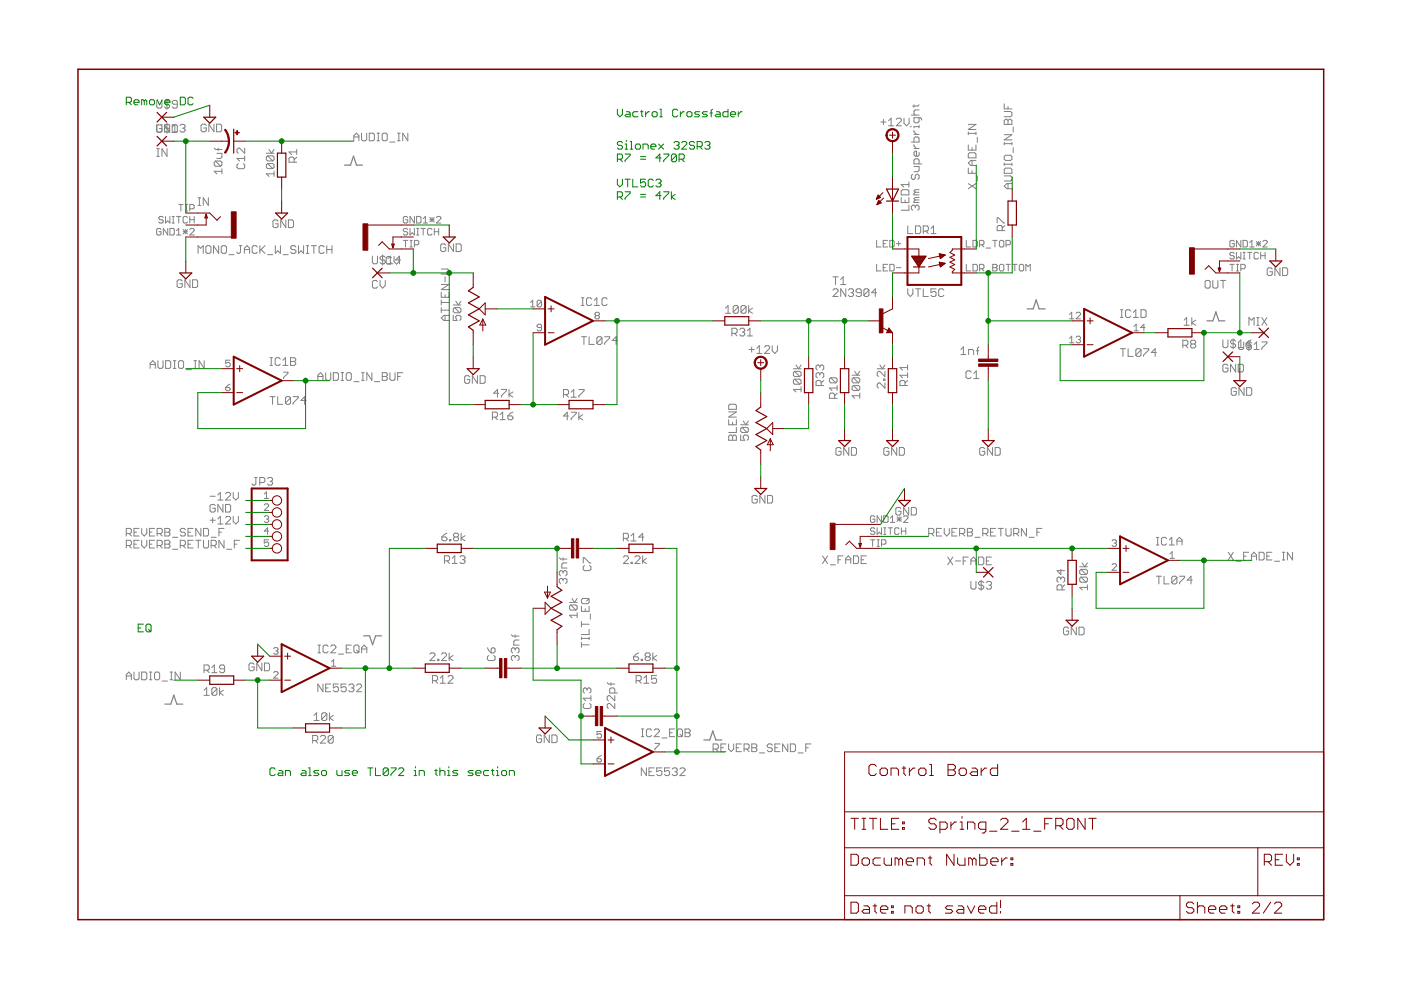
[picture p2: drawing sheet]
<svg xmlns="http://www.w3.org/2000/svg" width="297mm" height="210mm" viewBox="0 0 297 210" stroke-linecap="round" stroke-linejoin="round" font-family="sans-serif">
<path d="M73 35h1.3l.7-1.9 .6 1.9h1.3M217.8 65.5h1.3l.6-1.9 .6 1.9h1.3M255.9 68h1.3l.6-1.9 .6 1.9h1.3M77.1 134.8h1.3l.6 1.9 .6-1.9h1.3M34.9 149.3h1.3l.7-1.9 .6 1.9h1.3M149.2 156.9h1.3l.6-1.9 .7 1.9h1.2" fill="none" stroke="#808080" stroke-width=".25"/>
<g fill="none" stroke="#808080" stroke-width=".21">
<path d="M33.2 33.1h.6M33.2 26.7l.3-.2h.6l.2 .2M33.2 21.3v1.3l.3 .3h.6l.2-.3v-1.3M33.2 26.4v1.4l.3 .3h.6l.2-.3v-1.4M33.2 31.5h.6M33.2 27.7l.3 .3h.6l.2-.3M33.5 31.5v1.6M33.8 27.3h.5M34.9 27.7l.3 .3h.5l.3-.3M34.9 26.9l.3 .3h.5l.3 .3M34.9 26.6l.3-.2h.5l.3 .2M35.4 31.5v1.6l-1.1-1.6v1.6"/>
<path d="M35.4 21v2.2M35.4 26.1v2.2M36 21.6l-.3-.3h-.5l-.3 .3v.2l.3 .3h.5l.3 .3v.2l-.3 .3h-.5l-.3-.3M36 26.5v1.6l-1.1-1.6v1.6M36.5 26.5h.8l.3 .2v1.1l-.3 .3h-.8zM36.5 28h1.1M36.5 26.9l.6-.5v1.6M37.6 22.1h-.8l-.3-.3v-.2l.3-.3h.5l.3 .3v1l-.3 .3h-.5l-.3-.3M38.1 26.6l.3-.2h.6l.2 .2v.3l-.2 .3M38.7 27.2h.3M39 27.2l.2 .3v.2l-.2 .3h-.6l-.3-.3M43.7 26.6l-.2-.3h-.6l-.3 .3v1.1l.3 .2h.6l.2-.2v-.6h-.5"/>
<path d="M45.4 26.3v1.6l-1.1-1.6v1.6M45.4 31.4l.3 .3h1.4M45.7 34.1h1.1l.3 .3v.6l-.3 .2M45.7 34.1l-.3 .3v.6l.3 .2h1.1M45.7 34.1l1.1 1.1M45.9 26.3h.8l.3 .3v1.1l-.3 .2h-.8zM46 32.5h1.1v.8l-.3 .3h-.8M46.2 31.4v.6M47.1 36.3h-1.7l.6 .6M47.1 35.8v1.1M50.5 34.7l-.3 .3v.5l.3 .3h1.1l.3-.3v-.5l-.3-.3M51.9 33.6h-1.7l.6 .5"/>
<path d="M51.9 31.4v1.1l-1.1-1.1h-.3l-.3 .3v.5l.3 .3M51.9 33.1v1M56.5 32.5h1.6M56.7 33h1.1l.3 .3v.5l-.3 .3M56.7 34.7h1.1l.3 .2v.6l-.3 .3M56.7 34.7l-.2 .2v.6l.2 .3h1.1M56.7 33l-.2 .3v.5l.2 .3h1.1M56.7 34.7l1.1 1.1M56.7 33l1.1 1.1M57 31.7l.6 .8 .5-.8M58.1 36.9h-1.6l.5 .5M58.1 36.3v1.1"/>
<path d="M62.4 34.4v-.8l-.3-.3h-.5l-.3 .3v.8h1.6M62.9 33.3l-.5 .5M62.9 32.2h-1.6l.5 .6M62.9 31.7v1.1M75 29h1.1M75 29.8v-1l.6-.6 .5 .6v1M76.6 28.2v1.4l.3 .2h.6l.2-.2v-1.4M78.3 28.2h.8l.3 .3v1.1l-.3 .2h-.8zM79.9 29.8h.6M79.9 28.2h.6M80.2 28.2v1.6M81 28.5l.3-.3h.5l.3 .3v1.1l-.3 .2h-.5l-.3-.2z"/>
<path d="M82.7 30.1h1M84.3 29.8h.5M84.3 28.2h.5M84.6 28.2v1.6M86.5 28.2v1.6l-1.1-1.6v1.6M186.8 25.9h1M187.3 25.3v1.1M188.4 25.6l.5-.5v1.6M188.4 26.7h1.1M190 25.3l.3-.2h.5l.3 .2v.3l-1.1 1.1h1.1M191.7 25.1v1l.5 .6 .5-.6v-1M192.7 38.6v1.1"/>
<path d="M192.7 39.1h-1.6l.5 .6M193 26.9h.2M193.2 30.1h1.7v-.8l-.3-.3h-.5l-.3 .3v.8M193.2 24.4h1.7M193.5 37l-.3 .2v.6l.3 .2h.3l.3-.2v-.6l.2-.2h.3l.3 .2v.6l-.3 .2M193.8 35.3h1.1v.8l-.3 .3h-.8M193.8 22.2v.6M193.8 27.7v.2l.5 .6M193.8 30.7v.2l.5 .6M193.8 31.5h1.1M193.8 28.5h1.1M194.9 25v.8l-.3 .2h-.5l-.3-.2v-.8h1.3l.3 .2v.3"/>
<path d="M194.9 26.6v.5M194.9 32.3v.6l-.3 .2h-.5l-.3-.2v-.6l.3-.3h.2v1.1M194.9 34.8v-.8l-.3-.3h-.5l-.3 .3v.8h1.6M194.9 23.3h-.8l-.3 .3v.5l.3 .3M194.9 26.9h-1.1v.2M194.9 22.2l-.3 .3h-1.1M205.3 30.7v1.1h1.6v-1.1M205.3 32.7l.3-.3h1.1l.2 .3v.8h-1.6zM205.3 26.4h1.6l-1.6 1.1h1.6M205.3 35.6v1.1h1.6M205.3 38.9l1.6 1.1M205.3 28v.6"/>
<path d="M205.3 28.3h1.6M206.1 31.3v.5M206.1 34v1.1M206.1 36.2v.5M206.9 34h-1.1l-.5 .6 .5 .5h1.1M206.9 28v.6M206.9 38.9l-1.6 1.1M207.2 29.1v1.1M207.2 37.3v1.1M212.9 37.3h1.4l.2 .3v.5l-.2 .3h-1.4M212.9 25.5l.3-.2h.3l.2 .2 .3-.2h.3l.2 .2v.9h-1.6zM212.9 23.6h1.4l.2 .3v.6l-.2 .2h-1.4"/>
<path d="M212.9 33.2l.3-.3h1.1l.2 .3v.5l-.2 .3h-1.1l-.3-.3zM212.9 35.9l.3-.3h1.1l.2 .3v.8h-1.6zM212.9 22v1.1h1.6M212.9 30.2v.5M212.9 34.6v.5M212.9 34.8h1.6M212.9 30.5h1.6M212.9 28.6h1.6l-1.6 1.1h1.6M213.7 22.6v.5M213.7 25.5v.9M213.7 38.9v1.1M214.5 38.9h-1l-.6 .6 .6 .5h1"/>
<path d="M214.5 30.2v.5M214.5 34.6v.5M214.8 26.9v1.1M214.8 31.3v1.1M34.1 48.7l-.2-.3h-.5l-.2 .3v.9l.2 .2h.5l.2-.2v-.5h-.4M34.6 46.1l-.2-.2h-.5l-.2 .5 .2 .2h.5l.2 .5-.2 .2h-.5l-.2-.2M35.1 45.9v1.4l.5-.5 .4 .5v-1.4M35.6 48.4v1.4l-1-1.4v1.4M36 48.4h.7l.3 .3v.9l-.3 .2h-.7zM36.5 47.3h.5M36.5 45.9h.5M36.7 45.9v1.4"/>
<path d="M37.4 49.8h1M37.4 48.9l.5-.5v1.4M37.4 45.9h1M37.9 45.9v1.4M37.9 43.3h.9M38.4 43.3v1.4M38.7 59.6l-.3-.3h-.6l-.3 .3v1.1l.3 .3h.6l.3-.3v-.5h-.6M38.8 48.7l1 .9M38.8 49.1h1M39.3 48.7v.9M39.3 43.3h.5M39.3 44.7h.5"/>
<path d="M39.5 43.3v1.4M39.8 46.1l-.3-.2h-.4l-.3 .2v1l.3 .2h.4l.3-.2M39.8 48.7l-1 .9M40.2 44.3h.7l.3-.3v-.4l-.3-.3h-.7v1.4M40.2 48.7l.3-.3h.4l.3 .3v.2l-1 .9h1M40.2 45.9v1.4M40.2 46.6h1M40.3 59.3v1.7l-1.1-1.7v1.7M40.8 59.3h.9l.2 .3v1.1l-.2 .3h-.9zM41.2 45.9v1.4M42 53.7v-1.6l.5 .5 .6-.5v1.6M42 43.6h.5"/>
<path d="M42 41.9h.5M42.3 41.9v1.7M43.9 52.1h.5l.3 .3v1l-.3 .3h-.5l-.3-.3v-1zM44.2 41.9v1.7l-1.1-1.7v1.7M46.4 52.1v1.6l-1.1-1.6v1.6M47.2 52.1h.5l.3 .3v1l-.3 .3h-.5l-.3-.3v-1zM48.6 54h1M50.7 52.1h.6M51 52.1v1.3l-.3 .3h-.2l-.3-.3M51.8 53.7v-1.1l.6-.5 .5 .5v1.1M51.8 52.9h1.1M54.5 52.4l-.2-.3h-.6l-.2 .3v1l.2 .3h.6l.2-.3"/>
<path d="M55.1 52.1v1.6M55.4 52.9l.8 .8M56.2 52.1l-1.1 1.1M56.7 54h1.1M58.4 52.1v1.6l.5-.5 .6 .5v-1.6M58.9 46.9l-.2-.3h-.6l-.2 .3v1.1l.2 .3h.6l.2-.3v-.5h-.5M60 54h1.1M60.6 46.6v1.7l-1.1-1.7v1.7M61.2 46.6h.8l.2 .3v1.1l-.2 .3h-.8zM62.7 52.4l-.2-.3h-.6l-.3 .3v.2l.3 .3h.6l.2 .3v.2l-.2 .3h-.6l-.3-.3M63.3 52.1v1.6l.5-.5 .6 .5v-1.6M64.9 52.1h.6"/>
<path d="M64.9 53.7h.6M65.2 52.1v1.6M66 52.1h1.1M66.5 52.1v1.6M68.7 52.4l-.2-.3h-.6l-.3 .3v1l.3 .3h.6l.2-.3M69.3 52.1v1.6M69.3 52.9h1.1M70.4 52.1v1.6M79 54.3v1.4l.2 .2h.6l.2-.2v-1.4M80 59.7l-.2-.2h-.6l-.2 .2v1.1l.2 .3h.6l.2-.3M80.6 59.5v1l.5 .6 .6-.6v-1M81.1 54v2.2"/>
<path d="M81.7 54.6l-.3-.3h-.5l-.3 .3v.2l.3 .3h.5l.3 .3v.3l-.3 .2h-.5l-.3-.2M82.2 55.9h1.1M82.2 54.8l.6-.5v1.6M83 54.7l-.3-.3h-.5l-.3 .3v1l.3 .3h.5l.3-.3M83.5 54.4v1.1l.6 .5 .5-.5v-1.1M84.9 55.1h-1l.8-.8v1.6M85.5 51h.9M86 51v1.4M86.4 46.1l-.2-.2h-.5l-.2 .2v1l.2 .2h.5l.2-.2v-.5h-.4M86.4 48.7l-.2-.3h-.5l-.2 .5 .2 .2h.5l.2 .5-.2 .2h-.5l-.2-.2M86.9 52.4h.5M86.9 51h.5"/>
<path d="M86.9 48.4v1.4l.5-.4 .5 .4v-1.4M87.2 51v1.4M87.9 51.9h.7l.2-.2v-.5l-.2-.2h-.7v1.4M87.9 45.9v1.4l-1-1.4v1.4M88.3 45.9h.7l.3 .2v1l-.3 .2h-.7zM88.3 48.4h.5M88.3 49.8h.5M88.6 48.4v1.4M89.3 48.4h.9M89.7 47.3h1M89.7 46.4l.5-.5v1.4M89.7 48.4v1.4"/>
<path d="M91.1 46.6h1M91.1 46.1l1 1M91.6 48.7l-.2-.3h-.5l-.2 .3v.9l.2 .2h.5l.2-.2M91.6 46.1v1M92.1 46.1l-1 1M92.1 49.1h.9M92.1 48.4v1.4M92.5 46.1l.3-.2h.4l.3 .2v.3l-1 .9h1M93 48.4v1.4M93.6 57h1.3l.3 .3v.5l-.3 .3h-1.3M94.4 58.7v1.1M94.5 52l-.3-.3h-.5l-.3 .3v1.1l.3 .2h.5l.3-.2v-.6h-.5"/>
<path d="M96.2 51.7v1.6l-1.1-1.6v1.6M96.7 51.7h.8l.3 .3v1.1l-.3 .2h-.8zM176.6 58.7h1.1M177.1 58.7v1.6M178.2 59.2l.6-.5v1.6M185.9 51v1.4h.9M185.9 56v1.4h.9M187.3 56.7h.4M187.3 51.7h.4M188.2 51h-.9v1.4h.9M188.2 56h-.9v1.4h.9M188.7 56h.7l.2 .3v.9l-.2 .2h-.7z"/>
<path d="M188.7 51h.7l.2 .2v.9l-.2 .3h-.7zM190.1 56.7h.9M190.1 51.7h.9M190.5 51.2v.9M191.1 40.5l.2-.3h1.1l.3 .3v.8h-1.6zM191.1 41.9v1h1.6v-1M191.9 42.4v.5M192.5 47.9v1.6h1M192.7 43.5v1.1h-1.6M194.1 43.8l-.3-.3h-.3l-.3 .3v.5l.3 .3M194.1 43.8l.2-.3h.3l.3 .3v.5l-.3 .3M194.1 43.8v.2"/>
<path d="M194.1 42.4l-.3 .3v.2h1.1M194.1 40.8l-.3 .2v.3h1.1M194.1 42.4h.8M194.1 40.8h.8M194.1 47.9h.8l.3 .3v1.1l-.3 .2h-.8zM194.9 41.9h-.8l-.3 .2 .3 .3M194.9 40.2h-.8l-.3 .3 .3 .3M195.7 49h.9l.2-.3v-.5l-.2-.3h-.9v1.6M196.3 49l.5 .5M197.4 49.5h1.1M197.4 48.5l.5-.6v1.6M204.9 51v1.4h.9"/>
<path d="M204.9 56v1.4h.9M206.3 51h.7l.2 .2v.9l-.2 .3h-.7zM206.3 56h.7l.2 .3v.9l-.2 .2h-.7zM207.7 51.9h.7l.2-.2v-.5l-.2-.2h-.7v1.4M207.7 57h.7l.2-.3v-.4l-.2-.3h-.7v1.4M208.2 57l.4 .4M208.2 51.9l.4 .5M209.1 57.7h.9M209.1 52.6h.9M210.5 56.7h.7M210.5 51h.9M210.5 56h.7l.2 .3-.2 .4 .2 .5-.2 .2h-.7z"/>
<path d="M210.9 51v1.4M211.4 47.3v-1.1h.3l1.1 1.1h.2M211.9 51.2l.2-.2h.5l.2 .2v.9l-.2 .3h-.5l-.2-.3zM211.9 56.3l.2-.3h.5l.2 .3v.9l-.2 .2h-.5l-.2-.2zM212.5 48.9v-.8l-.3-.3h-.5l-.3 .3v.8h1.6M213 47.8l-.5 .6M213.3 51.9h.7l.2-.2v-.5l-.2-.2h-.7v1.4M213.3 56h.9M213.8 56v1.4M214.7 56h.9M215.2 56v1.4M216.3 56h.5l.2 .3v.9l-.2 .2h-.5l-.2-.2v-.9z"/>
<path d="M217.5 57.4v-1.4l.5 .5 .4-.5v1.4M255.8 59.5h.5l.3 .2v1.1l-.3 .3h-.5l-.3-.3v-1.1zM257.1 59.5v1.3l.3 .3h.5l.3-.3v-1.3M258.8 59.5h1.1M259.3 59.5v1.6M260.8 56h.9M261.2 56v1.4M261.7 51.2l-.2-.2h-.5l-.2 .2v.9l.2 .3h.5l.2-.3v-.4h-.5M261.7 53.7l-.2-.2h-.5l-.2 .2 .2 .5h.5l.2 .2-.2 .5h-.5l-.2-.2M262.1 57.4h.5M262.1 56h.5M262.1 53.5v1.4l.5-.5 .5 .5v-1.4"/>
<path d="M262.4 56v1.4M263.1 57h.7l.2-.3v-.4l-.2-.3h-.7v1.4M263.1 51v1.4l-1-1.4v1.4M263.5 51h.7l.3 .2v.9l-.3 .3h-.7zM263.5 53.5h.5M263.5 54.9h.5M263.8 53.5v1.4M264.5 53.5h.9M265 52.4h.9M265 51.4l.4-.4v1.4M265 53.5v1.4M266.4 51.7h.9"/>
<path d="M266.4 51.2l.9 .9M266.8 53.7l-.2-.2h-.5l-.2 .2v1l.2 .2h.5l.2-.2M266.8 51.2v.9M267.3 51.2l-.9 .9M267.3 54.2h.9M267.3 53.5v1.4M267.8 51.2l.2-.2h.5l.2 .2v.2l-.9 1h.9M268.2 53.5v1.4M269.7 57.1l-.2-.3h-.6l-.2 .3v1l.2 .3h.6l.2-.3v-.5h-.5M271.4 56.8v1.6l-1.1-1.6v1.6M271.9 56.8h.9l.2 .3v1l-.2 .3h-.9zM31.8 78.1v-1.1l.6-.5 .5 .5v1.1"/>
<path d="M31.8 77.3h1.1M33.5 76.5v1.3l.3 .3h.5l.3-.3v-1.3M35.1 76.5h.8l.3 .3v1l-.3 .3h-.8zM36.7 78.1h.6M36.7 76.5h.6M37 76.5v1.6M38.1 76.5h.6l.2 .3v1l-.2 .3h-.6l-.3-.3v-1zM39.5 78.4h1.1M41.1 78.1h.6M41.1 76.5h.6M41.4 76.5v1.6M43.3 76.5v1.6l-1.1-1.6v1.6"/>
<path d="M48.8 76.4h-.9v.7l.7-.3 .2 .3v.4l-.2 .3h-.5l-.2-.3M57.2 77.5h.6M57.2 75.8h.6M57.5 75.8v1.7M59.4 76.1l-.3-.3h-.5l-.3 .3v1.1l.3 .3h.5l.3-.3M60 76.4l.5-.6v1.7M60 77.5h1M60.1 78.9h.9v.2l-.9 1v.2M61.6 75.8h.8l.3 .3v.3l-.3 .2 .3 .3v.3l-.3 .3h-.8zM61.6 76.6h.8M67.4 79.8h1.1M69 79v1.4l.3 .2h.5l.3-.2v-1.4"/>
<path d="M70.7 79h.8l.3 .3v1.1l-.3 .2h-.8zM72.3 79h.6M72.6 79v1.6M73.4 79.3l.3-.3h.5l.3 .3v1.1l-.3 .2h-.5l-.3-.2zM76.7 79h.5M76.9 79v1.6M78.8 79v1.6l-1-1.6v1.6M81 79.8h.9M81 79h.9l.2 .3v.3l-.2 .2 .2 .3v.3l-.2 .2h-.9zM82.7 79v1.4l.3 .2h.5l.3-.2v-1.4M84.3 79.8h.6M85.4 79h-1.1v1.6"/>
<path d="M93.6 60.3h1.6l-1.6 1.1h1.6M93.6 65.8h1.6M93.6 62v1h1.6v-1M93.6 63.6v1.1M93.6 65.2v1.1M93.6 64.1h1.6M94.4 62.5v.5M94.4 66.9v1M95.2 66.9h-1.1l-.5 .5 .5 .5h1.1M96.1 66.9v1h.8l-.3-.5v-.3l.3-.2h.6l.2 .2v.6l-.2 .2M96.1 64.7h1.6M96.4 65.2l-.3 .3v.5l.3 .3h1.1"/>
<path d="M96.4 65.2h1.1l.2 .3v.5l-.2 .3M96.4 65.2l1.1 1.1M96.6 63.9l.6 .8 .5-.8M99.6 79.9l-.3-.2h-.5l-.3 .2v1.1l.3 .3h.5l.3-.3v-.5h-.5M101.2 79.7v1.6l-1.1-1.6v1.6M101.8 79.7h.8l.3 .2v1.1l-.3 .3h-.8zM112.5 64.1l.4-.4v1.4M112.5 65.1h.9M114.8 63.9v.9l-.2 .3h-.5l-.2-.3M114.8 69.4h-.7l-.2-.2 .2-.5h.5l.2 .3v.9l-.2 .2h-.5l-.2-.2M114.8 63.9l-.2-.2h-.5l-.2 .2v.9M114.8 63.9l-.9 .9"/>
<path d="M123.3 64.8h.5M123.3 71.4h1.1M123.3 63.1h.5M123.5 63.1v1.7M123.8 71.4v1.6M124.9 71.4v1.6h1.1M125.5 63.4l-.3-.3h-.6l-.2 .3v1.1l.2 .3h.6l.3-.3M126 64.8h1.1M126 63.7l.5-.6v1.7M126.4 66.9l-.2-.2 .2-.5h.5l.2 .2-.2 .5M126.4 66.9l-.2 .2 .2 .5h.5l.2-.2-.2-.5M126.4 66.9h.5"/>
<path d="M127.6 71.7l-.2-.3h-.6l-.3 .3v1M127.6 71.7v1l-.2 .3h-.6l-.3-.3M127.6 71.7l-1.1 1M128.2 71.4h1.1v.3l-1.1 1v.3M128.7 63.4l-.3-.3h-.5l-.3 .3v1.1l.3 .3h.5l.3-.3M130.9 72.2h-1.1l.8-.8v1.6M153.8 65.3l.6-.5v1.6M153.8 66.4h1.1M155.2 70.7h.8l.3-.3v-.5l-.3-.3h-.8v1.6M155.7 70.7l.6 .5M156.5 65.1v1l-.2 .3h-.6l-.3-.3M156.5 65.1l-.2-.3h-.6l-.3 .3v1"/>
<path d="M156.5 65.1l-1.1 1M156.8 69.9l.3-.3h.5l.3 .3v.2l-.3 .3M157.4 70.4h.2M157.6 70.4l.3 .3v.3l-.3 .2h-.5l-.3-.2M158.2 65.1v1l-.3 .3h-.5l-.3-.3M158.2 65.1l-.3-.3h-.5l-.3 .3v1M158.2 65.1l-1.1 1M158.5 71.2h1M158.5 70.1l.5-.5v1.6M158.7 64.8v1.6M158.8 74.1h1.1M159.4 73.6v1.1"/>
<path d="M159.5 65.3l-.8 .6 .8 .5M160.5 73.9l.5-.6v1.6M160.5 74.9h1M162.1 73.6l.3-.3h.5l.3 .3v.3l-1.1 1h1.1M163.7 73.3v1.1l.6 .5 .5-.5v-1.1M168.2 78.2h1.6M168.5 78.7h1.1l.2 .3v.6l-.2 .2M168.5 78.7l-.3 .3v.6l.3 .2h1.1M168.5 78.7l1.1 1.1M168.8 77.4l.5 .8 .5-.8M173.8 79.3l-.2-.3h-.3l-.3 .3v.5l.3 .3M173.8 77.7l-.2-.3h-.3l-.3 .3v.5l.3 .3"/>
<path d="M173.8 79.3l.3-.3h.3l.2 .3v.5l-.2 .3M173.8 77.7v.2M173.8 79.3v.3M173.8 77.7l.3-.3h.3l.2 .3v.5l-.2 .3M176.6 61.5l.3-.3h.5l.3 .3v.3l-1.1 1.1h1.1M178.2 60.3h1.1M179.3 61.2v1.7l-1.1-1.7v1.7M179.9 61.5l.2-.3h.6l.3 .3v.3l-.3 .3M180.4 62.1h.3M180.7 79.5h1.6M180.7 62.1l.3 .2v.3l-.3 .3h-.6l-.2-.3M181.2 78.7l.5 .8 .6-.8"/>
<path d="M182.6 62.1h-.8l-.3-.3v-.3l.3-.3h.5l.3 .3v1.1l-.3 .3h-.5l-.3-.3M184.2 61.5v1.1l-.2 .3h-.6l-.2-.3M184.2 61.5l-.2-.3h-.6l-.2 .3v1.1M184.2 61.5l-1 1.1M185.9 62.1h-1.1l.8-.9v1.7M186 78.2h1.6M186.5 77.4l.6 .8 .5-.8M187.6 78.7v1.1l-1.1-1.1h-.2l-.3 .3v.6l.3 .2M192.4 79.6h-1.6l.5 .5M192.4 77.4v1.1M192.4 79v1.1M192.4 77.9h-1.6l.5 .6"/>
<path d="M192.5 61.2v1.1l.5 .6 .5-.6v-1.1M194.1 61.2h1.1M194.6 61.2v1.7M195.7 61.2v1.7h1.1M198.5 61.2h-1.1v.9l.5-.3h.3l.3 .3v.5l-.3 .3h-.5l-.3-.3M200.1 61.5l-.3-.3h-.5l-.3 .3v1.1l.3 .3h.5l.3-.3M203.7 74.1l.6-.5v1.6M203.7 75.2h1.1M205.4 75.2v-1.1h.8l.2 .3v.8M205.9 78.9l-.3-.3h-.5l-.3 .3v1.1l.3 .3h.5l.3-.3M206.5 79.2l.5-.6v1.7M207 74.4h.5"/>
<path d="M207.5 73.6l-.2 .2v1.4M226.8 67.6h.9M226.8 71.8l.4-.5v1.4M226.8 66.7l.4-.5v1.4M226.8 72.7h.9M228.2 66.4l.2-.2h.5l.2 .2v.3l-.9 .9h.9M228.2 71.5l.2-.2h.5l.2 .2-.2 .5M228.6 72h.3M228.9 72l.2 .2-.2 .5h-.5l-.2-.2M237.6 73.9h1M237.6 67.3h.5M237.6 65.7h.5"/>
<path d="M237.8 65.7v1.6M238.1 73.9v1.7M239.2 73.9v1.7h1.1M239.7 66l-.2-.3h-.6l-.3 .3v1l.3 .3h.6l.2-.3M240.3 66.2l.5-.5v1.6M240.3 67.3h1.1M240.4 70.1h1M240.4 69.2l.5-.5v1.4M241.9 74.2l-.3-.3h-.5l-.3 .3v1.1M241.9 74.2v1.1l-.3 .3h-.5l-.3-.3M241.9 65.7h.8l.3 .3v1l-.3 .3h-.8zM241.9 74.2l-1.1 1.1"/>
<path d="M242.5 73.9h1v.3l-1 1.1v.3M242.8 69.4h-1l.7-.7v1.4M245.2 74.7h-1.1l.8-.8v1.7M250.8 73.2h.8l.3-.3v-.5l-.3-.3h-.8v1.7M251.1 67.9l.5-.6v1.7M251.1 69h1M251.3 73.2l.6 .6M252.7 67.3v1.7M252.7 72.9l-.3-.2v-.3l.3-.3h.5l.3 .3v.3l-.3 .2M252.7 72.9l-.3 .3v.3l.3 .3h.5l.3-.3v-.3l-.3-.3M252.7 72.9h.5M253.5 67.9l-.8 .5 .8 .6"/>
<path d="M259.3 72.1v1.3l.2 .3h.6l.2-.3v-1.3M260.3 77.5l-.2-.3h-.6l-.2 .3v1.1l.2 .3h.6l.2-.3v-.6h-.5M261.5 71.8v2.2M262 72.3l-.3-.2h-.5l-.3 .2v.3l.3 .3h.5l.3 .3v.2l-.3 .3h-.5l-.3-.3M262 77.2v1.7l-1.1-1.7v1.7M262.5 77.2h.9l.2 .3v1.1l-.2 .3h-.9zM262.5 73.7h1.1M262.5 72.6l.6-.5v1.6M262.6 72.5v1.4l.3 .2h.5l.3-.2v-1.4M264.2 72.9h.8l.3 .3v.2l-.3 .3h-.6l-.2-.3zM264.8 69v-1.7l.5 .6 .6-.6v1.7M264.8 72.2v2.2"/>
<path d="M265.3 72.1l-.6 .2-.5 .6M265.3 72.7l-.2-.2h-.6l-.2 .2v.3l.2 .3h.6l.2 .3v.3l-.2 .2h-.6l-.2-.2M265.9 74.1h1.1M265.9 73l.5-.5v1.6M266.4 69h.6M266.4 67.3h.6M266.7 67.3v1.7M267.5 67.3l1.1 1.7M267.5 72.5h1.1v.2l-1.1 1.2v.2M268.6 67.3l-1.1 1.7M47.9 82.1h.7l.2 .5-.2 .2h-.5l-.2-.2zM48.8 81.4l-.9 .7"/>
<path d="M57.2 84.1h1.1M57.8 84.1v1.6M58.9 84.1v1.6h1.1M61.6 84.4l-.3-.3h-.5l-.3 .3v1M61.6 84.4v1l-.3 .3h-.5l-.3-.3M61.6 84.4l-1.1 1M62.1 84.1h1.1v.3l-1.1 1v.3M64.9 84.9h-1.1l.8-.8v1.6M67.4 80.6v-1l.5-.6 .6 .6v1M72.3 80.6h.6M75 80.9h1.1M76.7 80.6h.5"/>
<path d="M79.4 80.9h1.1M104.4 88.5h.8l.3-.3v-.6l-.3-.2h-.8v1.6M104.9 88.5l.6 .5M105.7 83.4h-1l.8-.8v1.6M106 87.9l.6-.5v1.6M106 89h1.1M106.3 82.6h1.1v.2l-1.1 1.1v.3M107.7 88.2h.8l.3 .3v.2l-.3 .3h-.6l-.2-.3zM107.9 82.6v1.6M108.8 83.1l-.9 .6 .9 .5M108.8 87.4l-.6 .2-.5 .6M119.5 83.7h.8l.2-.3v-.5l-.2-.3h-.8v1.6"/>
<path d="M120 83.7l.5 .5M120.5 88.2h-1l.8-.8v1.6M121.1 87.4h1.1v.3l-1.1 1.1v.2M121.1 83.1l.5-.5v1.6M121.1 84.2h1.1M122.7 82.6h1.1v.3l-1.1 1v.3M122.7 87.4v1.6M123.5 87.9l-.8 .6 .8 .5M154.5 92.5l.3-.3h.2l.3 .3 .3-.3h.3l.2 .3v.8h-1.6zM154.5 89v1.1h1.6v-1.1M154.5 87.3h1.6l-1.6 1.1h1.6M154.8 85.7h1.1l.2 .3v.8h-1.6v-.8z"/>
<path d="M155.3 89.5v.6M155.3 92.5v.8M156.1 90.6v1.1h-1.6M157 92.2v1.1h.9l-.3-.5v-.3l.3-.3h.5l.3 .3v.6l-.3 .2M157 90.1h1.7M157.3 90.6l-.3 .3v.5l.3 .3h1.1M157.3 90.6h1.1l.3 .3v.5l-.3 .3M157.3 90.6l1.1 1.1M157.6 89.3l.5 .8 .6-.8M168.5 80.4h1.1l.2 .2v.6l-.2 .3M168.5 80.4l-.3 .2v.6l.3 .3h1.1M168.5 80.4l1.1 1.1"/>
<path d="M169.8 82.6h-1.6l.6 .5M169.8 82v1.1M174.1 81.7v-.8l-.3-.2h-.5l-.3 .2v.8h1.6M174.6 80.7l-.5 .5M176.1 80.1l-.2 .3v.5l.2 .3h1.1M176.1 80.1h1.1l.3 .3v.5l-.3 .3M176.1 80.1l1.1 1.1M177 84.5v-.9l-.3-.2h-.6l-.2 .2v.9h1.6M177.5 83.4l-.5 .5M177.5 82.3h-1.6l.5 .5M177.5 81.7v1.1M178.3 95.2l-.2-.3h-.6l-.3 .3v1l.3 .3h.6l.2-.3v-.5h-.5"/>
<path d="M180 94.9v1.6l-1.1-1.6v1.6M180.5 94.9h.8l.3 .3v1l-.3 .3h-.8zM180.9 80.1h1.1l.3 .3v.5l-.3 .3M180.9 81.7h1.1l.3 .3v.5l-.3 .3M180.9 81.7l-.2 .3v.5l.2 .3h1.1M180.9 80.1l-.2 .3v.5l.2 .3h1.1M180.9 81.7l1.1 1.1M180.9 80.1l1.1 1.1M182.3 83.9h-1.6l.5 .6M182.3 83.4v1.1M187.3 80.4h.3v.2h-.3zM187.6 81.2v1.1l-1.1-1.1h-.2l-.3 .3v.5l.3 .3"/>
<path d="M188.5 95.2l-.3-.3h-.5l-.3 .3v1l.3 .3h.5l.3-.3v-.5h-.6M190.1 94.9v1.6l-1.1-1.6v1.6M190.7 94.9h.8l.2 .3v1l-.2 .3h-.8zM191.9 81.7v-.8l-.3-.2h-.5l-.3 .2v.8h1.6M192.4 80.7l-.5 .5M206.5 80.3h1M208.8 95.2l-.3-.3h-.5l-.3 .3v1l.3 .3h.5l.3-.3v-.5h-.5M210.4 94.9v1.6l-1.1-1.6v1.6M211 94.9h.8l.3 .3v1l-.3 .3h-.8zM262.1 82.5l-.2-.3h-.6l-.3 .3v1l.3 .3h.6l.2-.3v-.5h-.5M263.8 82.2v1.6l-1.1-1.6v1.6M264.3 82.2h.8l.3 .3v1l-.3 .3h-.8z"/>
<path d="M26.8 113.1h.8l.3-.3v-.5l-.3-.3h-.8v1.6M26.8 115.7h.8l.3-.3v-.6l-.3-.2h-.8v1.6M27.3 113.1l.6 .5M27.3 115.7l.6 .5M28.4 115.4h.5M28.4 112.8h.5M29.5 112h-1.1v1.6h1.1M29.5 114.6h-1.1v1.6h1.1M30 112v1.1l.6 .5 .5-.5v-1.1M30 114.6v1.1l.6 .5 .5-.5v-1.1M31.7 115.4h.5M31.7 112.8h.5"/>
<path d="M32.8 112h-1.1v1.6h1.1M32.8 114.6h-1.1v1.6h1.1M33.3 113.1h.8l.3-.3v-.5l-.3-.3h-.8v1.6M33.3 115.7h.8l.3-.3v-.6l-.3-.2h-.8v1.6M33.8 113.1l.6 .5M33.8 115.7l.6 .5M34.9 112h.9l.2 .3v.3l-.2 .2 .2 .3v.3l-.2 .2h-.9zM34.9 114.6h.9l.2 .2v.3l-.2 .3 .2 .3v.2l-.2 .3h-.9zM34.9 115.4h.9M34.9 112.8h.9M36.6 113.9h1.1M36.6 116.5h1.1"/>
<path d="M38.2 115.7h.8l.3-.3v-.6l-.3-.2h-.8v1.6M38.8 115.7l.5 .5M39.3 112.3l-.3-.3h-.5l-.3 .3v.3l.3 .2h.5l.3 .3v.3l-.3 .2h-.5l-.3-.2M39.9 115.4h.5M39.9 112.8h.5M40.9 112h-1v1.6h1M40.9 114.6h-1v1.6h1M41.5 114.6h1.1M42 114.6v1.6M42.6 112v1.6l-1.1-1.6v1.6M43.1 112h.8l.3 .3v1.1l-.3 .2h-.8zM43.1 114.6v1.3l.3 .3h.5l.3-.3v-1.3"/>
<path d="M44.5 110.3h1.1M44.5 105.2h1.1M44.8 113.9h1M44.8 115.7h.8l.2-.3v-.6l-.2-.2h-.8v1.6M45.1 109.7v1.1M45.3 115.7l.5 .5M45.6 107.2l-.2-.2h-.6l-.3 .2v1.1l.3 .3h.6l.2-.3v-.5h-.5M46.2 110l.5-.5v1.6M46.2 104.9l.5-.5v1.6M46.2 111.1h1.1M46.2 106h1.1M46.4 112.8h.5"/>
<path d="M47.3 107v1.6l-1.1-1.6v1.6M47.5 112h-1.1v1.6M47.5 114.6v1.6l-1.1-1.6v1.6M47.8 109.7l.3-.2h.5l.3 .2v.3l-1.1 1.1h1.1M47.8 107h.8l.3 .2v1.1l-.3 .3h-.8zM47.8 104.7l.3-.3h.5l.3 .3v.2l-1.1 1.1h1.1M48 116.5h1.1M49.4 104.4v1.1l.6 .5 .5-.5v-1.1M49.4 109.5v1.1l.6 .5 .5-.5v-1.1M49.7 115.4h.5M50.8 114.6h-1.1v1.6M54 101.2h.5"/>
<path d="M54.3 101.2v1.4l-.3 .3h-.3l-.3-.3M55.1 102.3h.8l.3-.3v-.5l-.3-.3h-.8v1.7M56 109.6l.3-.2h.4l.3 .2-.3 .5M56 104.8l.5-.5v1.4M56 105.7h1M56 107.1l.3-.3h.4l.3 .3v.2l-1 .9h1M56.5 110.1h.2M56.7 101.5l.3-.3h.5l.3 .3v.3l-.3 .2M56.7 110.1l.3 .2-.3 .5h-.4l-.3-.3M57 114.4h-1v.7l.5-.2 .5 .2v.5l-.3 .2h-.4l-.3-.2M57 112.6h-1l.7-.7v1.4M57.3 102h.2"/>
<path d="M57.5 102l.3 .3v.3l-.3 .3h-.5l-.3-.3M93.7 113.9h.8l.3 .2v.3l-.3 .3h-.5l-.3-.3zM94.2 118.9h.8l.3-.2v-.6l-.3-.3h-.8v1.7M94.8 113.1l-.6 .2-.5 .6M94.8 118.9l.5 .6M95.3 114.4h.3v.3h-.3zM95.9 119.5h1M95.9 118.4l.5-.6v1.7M96.4 113.9l-.3 .2v.3l.3 .3h.6l.2-.3v-.3l-.2-.2M96.4 113.9h.6M96.4 113.9l-.3-.3v-.3l.3-.2h.6l.2 .2v.3l-.2 .3M97.5 118.1l.3-.3h.5l.3 .3v.3l-.3 .3"/>
<path d="M97.8 113.1v1.6M98 118.7h.3M98.3 118.7l.3 .2v.3l-.3 .3h-.5l-.3-.3M98.6 113.6l-.8 .5 .8 .6M118.6 118.3l.3 .2h1.3M119.4 118.3v.5M120.2 119.4h-.8l-.3 .2v.8h1.1M123.7 119.4v-1.1h.2l1.1 1.1h.3M123.9 119.9l-.2 .3v.5l.2 .3h1.1l.3-.3v-.5l-.3-.3M132.2 114.2h.8l.2-.3v-.6l-.2-.2h-.8v1.6M132.2 118.1l.2-.2h.6l.2 .2v.3l-1 1.1h1M132.7 114.2l.5 .5"/>
<path d="M133.8 119.2h.3v.3h-.3zM133.8 113.6l.5-.5v1.6M133.8 114.7h1.1M134.6 118.1l.3-.2h.5l.3 .2v.3l-1.1 1.1h1.1M136.2 117.9v1.6M136.5 113.9h-1.1l.8-.8v1.6M137.1 118.4l-.9 .6 .9 .5M160.5 105.3l-.2-.2h-.6l-.3 .2v1.1l.3 .3h.6l.2-.3v-.5h-.5M162.2 105.1v1.6l-1.1-1.6v1.6M162.7 105.1h.9l.2 .2v1.1l-.2 .3h-.9zM174.4 117.9l1.1 1.6M175.5 117.9l-1.1 1.6"/>
<path d="M176 119.8h1.1M177.7 118.7h.5M178.8 117.9h-1.1v1.6M179.3 119.5v-1.1l.6-.5 .5 .5v1.1M179.3 118.7h1.1M181 117.9h.8l.2 .2v1.1l-.2 .3h-.8zM182.6 118.7h.5M183.7 117.9h-1.1v1.6h1.1M184.6 114.4h.9M185 114.4v1.4M185.5 112.1l-.2-.2h-.5l-.2 .2 .2 .5h.5l.2 .2-.2 .5h-.5l-.2-.2M185.5 109.6l-.2-.2h-.5l-.2 .2v.9l.2 .3h.5l.2-.3v-.4h-.5"/>
<path d="M186 111.9v1.4l.4-.5 .5 .5v-1.4M186 114.4h.4M186 115.8h.4M186.2 114.4v1.4M186.9 109.4v1.4l-.9-1.4v1.4M186.9 115.4h.7l.2-.3v-.4l-.2-.3h-.7v1.4M187.4 109.4h.7l.2 .2v.9l-.2 .3h-.7zM187.4 111.9h.4M187.4 113.3h.4M187.6 111.9v1.4M188.3 111.9h.9M188.8 110.8h.9"/>
<path d="M188.8 109.8l.4-.4v1.4M188.8 111.9v1.4M190.2 110.1h.9M190.2 109.6l.9 .9M190.6 112.1l-.2-.2h-.5l-.2 .2v1l.2 .2h.5l.2-.2M190.6 109.6v.9M191 107.8l-.2-.2h-.6l-.3 .2v1.1l.3 .3h.6l.2-.3v-.5h-.5M191.1 111.9v1.4M191.1 109.6l-.9 .9M191.1 112.6h.9M191.6 109.6l.2-.2h.5l.2 .2v.2l-.9 1h.9M192 111.9v1.4"/>
<path d="M192.7 107.6v1.6l-1.1-1.6v1.6M193.2 107.6h.8l.3 .2v1.1l-.3 .3h-.8zM196.9 113.1h.8l.3-.3v-.5l-.3-.3h-.8v1.6M197.5 113.1l.5 .5M198.5 112.8h.6M199.6 112h-1.1v1.6h1.1M200.2 112v1.1l.5 .5 .6-.5v-1.1M200.9 118.1l1.1 1.6M201.8 112.8h.6M202 118.1l-1.1 1.6M202.6 118.9h1.1M202.9 112h-1.1v1.6h1.1"/>
<path d="M203.5 113.1h.8l.3-.3v-.5l-.3-.3h-.8v1.6M204 113.1l.6 .5M204.2 118.9h.5M205.1 112h.8l.3 .3v.3l-.3 .2 .3 .3v.3l-.3 .2h-.8zM205.1 112.8h.8M205.3 118.1h-1.1v1.6M205.8 118.9h1.1M205.8 119.7v-1l.6-.6 .5 .6v1M206.7 113.9h1.1M207.5 118.1h.8l.3 .3v1.1l-.3 .2h-.8zM208.4 113.1h.8l.3-.3v-.5l-.3-.3h-.8v1.6M208.9 113.1l.6 .5"/>
<path d="M209.1 118.9h.6M210 112.8h.5M210.2 118.1h-1.1v1.6h1.1M211.1 112h-1.1v1.6h1.1M211.6 112h1.1M212.2 112v1.6M213.3 112v1.4l.3 .2h.5l.3-.2v-1.4M214.9 113.1h.8l.3-.3v-.5l-.3-.3h-.8v1.6M215.5 113.1l.5 .5M217.6 112v1.6l-1-1.6v1.6M218.2 113.9h1.1M219.8 112.8h.6"/>
<path d="M220.9 112h-1.1v1.6M229.4 119.4l.6 .8 .5-.8M235.8 119.8l.2-.3h.5l.2 .3v.2l-.9 .9h.9M235.8 114.7l.2-.3h.5l.2 .3-.2 .4M236.2 115.1h.3M236.5 115.1l.2 .3-.2 .4h-.5l-.2-.2M245.2 115.5h.5M245.2 113.9h.5M245.4 113.9v1.6M247.4 114.2l-.3-.3h-.6l-.2 .3v1.1l.2 .2h.6l.3-.2M247.9 114.5l.5-.6v1.6M247.9 115.5h1.1"/>
<path d="M248.1 117.5l.4-.5v1.4M248.1 118.4h.9M249.5 115.5v-1l.6-.6 .5 .6v1M249.5 114.7h1.1M260.4 117.1l1.1 1.6M261.5 117.1l-1.1 1.6M262 119h1.1M263.7 117.9h.5M264.8 117.1h-1.1v1.6M265.3 118.7v-1.1l.6-.5 .5 .5v1.1M265.3 117.9h1.1M267 117.1h.8l.2 .3v1.1l-.2 .2h-.8z"/>
<path d="M268.6 117.9h.5M269.7 117.1h-1.1v1.6h1.1M270.2 119h1.1M271.9 117.1h.5M271.9 118.7h.5M272.1 117.1v1.6M274 117.1v1.6l-1.1-1.6v1.6M58 137.5l.3-.2h.4l.2 .2-.2 .5M58.5 138h.2M58.7 138l.2 .2-.2 .5h-.4l-.3-.2M67.4 136.8h.5M67.4 138.4h.5"/>
<path d="M67.7 136.8v1.6M69.6 137.1l-.3-.3h-.5l-.3 .3v1l.3 .3h.5l.3-.3M70.1 137.1l.3-.3h.5l.3 .3v.2l-1.1 1.1h1.1M71.8 138.7h1.1M73.4 137.6h.5M74.5 136.8h-1.1v1.6h1.1M75.3 136.8h.5l.3 .3v1l-.3 .3h-.5l-.3-.3v-1zM75.6 137.9l.5 .5M76.7 138.4v-1.1l.5-.5 .6 .5v1.1M76.7 137.6h1.1M91.1 138.7l.3-.3h.6l.2 .3v.3l-1.1 1.1h1.1M92.8 139.8h.2v.3h-.2z"/>
<path d="M93.6 138.7l.3-.3h.5l.3 .3v.3l-1.1 1.1h1.1M95.2 138.4v1.7M96.1 139l-.9 .5 .9 .6M103.3 137.4l.8 1M103.6 139l-.3 .3v.5l.3 .3h1.1l.3-.3v-.5l-.3-.3M104.1 137.6l.3-.2h.3l.3 .2v.6l-.3 .2h-.6zM108.4 134.6l.3 .3h1.3M109.2 139.3l-.3-.3h-.2l-.3 .3v.5l.3 .3M109.2 137.6l-.3-.2h-.2l-.3 .2v.6l.3 .2M109.2 139.3l.3-.3h.3l.2 .3v.5l-.2 .3M109.2 134.6v.5M109.2 137.6v.3"/>
<path d="M109.2 139.3v.2M109.2 137.6l.3-.2h.3l.2 .2v.6l-.2 .2M110 135.7h-.8l-.3 .3v.8h1.1M119.4 122.9l-.3-.3h-.2l-.3 .3v.5l.3 .3M119.4 121.3l-.3-.3h-.2l-.3 .3v.5l.3 .3M119.4 122.9l.3-.3h.2l.3 .3v.5l-.3 .3M119.4 121.3v.2M119.4 122.9v.3M119.4 121.3l.3-.3h.2l.3 .3v.5l-.3 .3M120.7 127.7h1.7M121 128.3h1.1l.3 .2v.6l-.3 .2M121 128.3l-.3 .2v.6l.3 .2h1.1"/>
<path d="M121 128.3l1.1 1M121.3 126.9l.5 .8 .6-.8M122.4 130.5h-1.7l.6 .5M122.4 129.9v1.1M123.3 128.5v1.1h1.6v-1.1M123.3 136.7h1.6M123.3 131.8v1.1M123.3 135.1v.5M123.3 136.2v1.1M123.3 135.4h1.6M123.3 132.4h1.6M123.5 126.9h1.1l.3 .3v.5l-.3 .3h-1.1l-.2-.3v-.5z"/>
<path d="M124.1 129.1v.5M124.9 133.5v1h-1.6M124.9 135.1v.5M124.9 126.9l-.5 .5M125.2 130.2v1.1M134.3 139.3h.8l.3 .2v.3l-.3 .3h-.5l-.3-.3zM135.4 138.4l-.5 .3-.6 .6M136 139.8h.2v.3h-.2zM137.1 139.3l-.3 .2v.3l.3 .3h.5l.3-.3v-.3l-.3-.2M137.1 139.3l-.3-.3v-.3l.3-.3h.5l.3 .3v.3l-.3 .3M137.1 139.3h.5M138.4 138.4v1.7"/>
<path d="M139.2 139l-.8 .5 .8 .6M205.8 123.3v1.3l.3 .3h.6l.2-.3v-1.3M208 123v2.2M208.6 123.5l-.3-.2h-.5l-.3 .2v.3l.3 .3h.5l.3 .3v.2l-.3 .3h-.5l-.3-.3M209.1 123.5l.3-.2h.5l.3 .2v.3l-.3 .3M209.7 124.1h.2M209.9 124.1l.3 .3v.2l-.3 .3h-.5l-.3-.3M224.9 122.6l-.2-.2h-.3l-.3 .2v.6l.3 .2M224.9 120.7v1.1l-.8-.8h1.6M224.9 122.6l.3-.2h.3l.2 .2v.6l-.2 .2M224.9 122.6v.3M225.2 125.1v-.8l-.3-.3h-.5l-.3 .3v.8h1.6"/>
<path d="M225.7 124l-.5 .5M226.6 133.2l-.3-.2h-.5l-.3 .2v1.1l.3 .3h.5l.3-.3v-.5h-.6M228.2 133v1.6l-1.1-1.6v1.6M228.8 133h.8l.2 .2v1.1l-.2 .3h-.8zM228.9 120.2h1.6M229.2 120.7h1.1l.2 .3v.5l-.2 .3M229.2 122.4h1.1l.2 .2v.6l-.2 .2M229.2 122.4l-.3 .2v.6l.3 .2h1.1M229.2 120.7l-.3 .3v.5l.3 .3h1.1M229.2 122.4l1.1 1M229.2 120.7l1.1 1.1M230.5 124.5h-1.6l.5 .6"/>
<path d="M230.5 124v1.1M245.2 122.2h1.1M245.7 122.2v1.6M246.8 122.2v1.6h1.1M249.5 122.4l-.2-.2h-.6l-.3 .2v1.1M249.5 122.4v1.1l-.2 .3h-.6l-.3-.3M249.5 122.4l-1.1 1.1M250.1 122.2h1.1v.2l-1.1 1.1v.3M252.8 123h-1.1l.8-.8v1.6M26.8 144.1v-1.1l.5-.5 .6 .5v1.1M26.8 143.3h1.1M28.4 142.5v1.3l.3 .3h.5l.3-.3v-1.3"/>
<path d="M30 142.5h.9l.2 .3v1l-.2 .3h-.9zM31.7 144.1h.5M31.7 142.5h.5M31.9 142.5v1.6M32.8 142.8l.2-.3h.6l.2 .3v1l-.2 .3h-.6l-.2-.3zM34.4 144.4h1.1M36 144.1h.6M36 142.5h.6M36.3 142.5v1.6M38.2 142.5v1.6l-1.1-1.6v1.6M43.3 146.3l.5-.5v1.6M43.3 147.4h1.1"/>
<path d="M43.3 142.1h.8l.3-.3v-.5l-.3-.3h-.8v1.6M43.8 142.1l.6 .5M44.9 141.5l.5-.5v1.6M44.9 142.6h1.1M46 146.1v1.1l-.3 .2h-.5l-.3-.2M46 146.1l-.3-.3h-.5l-.3 .3v1.1M46 146.1l-1.1 1.1M46.5 145.8v1.6M47.3 146.3l-.8 .6 .8 .5M47.6 141.8h-.8l-.3-.3v-.2l.3-.3h.5l.3 .3v1l-.3 .3h-.5l-.3-.3M53.9 140.9l-.3-.3h-.5l-.3 .3v1l.3 .3h.5l.3-.3v-.5h-.6M55.5 140.6v1.6l-1.1-1.6v1.6"/>
<path d="M56.1 140.6h.8l.2 .3v1l-.2 .3h-.8zM58 142.6l.3-.2h.4l.2 .2v.3l-.9 .9h.9M66.3 157h.8l.3-.3v-.5l-.3-.3h-.8v1.7M66.6 151.7l.5-.6v1.7M66.6 152.8h1M66.8 157l.6 .6M67.9 156.2l.3-.3h.5l.3 .3v.3l-1.1 1.1h1.1M68.5 145v1.7l-1.1-1.7v1.7M69 145.9h.6M69.3 151.4v1.1l-.3 .3h-.5l-.3-.3M69.3 151.4l-.3-.3h-.5l-.3 .3v1.1M69.3 151.4l-1.1 1.1"/>
<path d="M69.8 151.1v1.7M70.1 145h-1.1v1.7h1.1M70.3 140.3l.4-.5v1.4M70.3 141.2h.9M70.7 156.2v1.1l-.3 .3h-.6l-.2-.3M70.7 151.7l-.9 .5 .9 .6M70.7 156.2l-.3-.3h-.6l-.2 .3v1.1M70.7 156.2l-1.1 1.1M71.8 145h-1.1v.9l.5-.3h.3l.3 .3v.5l-.3 .3h-.5l-.3-.3M73.4 145h-1.1v.9l.8-.3 .3 .3v.5l-.3 .3h-.5l-.3-.3M74 145.3l.2-.3h.6l.2 .3v.3l-.2 .3M74.5 145.9h.3"/>
<path d="M74.8 145.9l.2 .2v.3l-.2 .3h-.6l-.2-.3M75.6 145.3l.3-.3h.5l.3 .3v.3l-1.1 1.1h1.1M91.7 144.3h.8l.3-.3v-.5l-.3-.3h-.8v1.7M92.2 144.3l.6 .6M93.3 143.8l.6-.6v1.7M93.3 144.9h1.1M95 143.5l.2-.3h.6l.3 .3v.3l-1.1 1.1h1.1M114.8 156.1l-.2-.3h-.6l-.3 .3v1.1l.3 .3h.6l.2-.3v-.6h-.5M116.5 155.8v1.7l-1.1-1.7v1.7M117 155.8h.8l.3 .3v1.1l-.3 .3h-.8zM123.9 149.1l-.2 .3v.5l.2 .3h1.1l.3-.3v-.5l-.3-.3M124.5 146.1l-.3-.2h-.3l-.2 .2v.6l.2 .2"/>
<path d="M124.5 146.1l.2-.2h.3l.3 .2v.6l-.3 .2M124.5 146.1v.3M125.3 147.5v1.1M125.3 148h-1.6l.5 .6M127.5 155.1h-.9v.7l.4-.2 .5 .2v.5l-.2 .2h-.5l-.2-.2M128.7 144.8l.3 .2h1.3M129.5 144.8v.5M130.3 146.9v-.8l-.2-.2h-.6l-.2 .2v.8h1.6M130.3 147.5v1.1l-1-1.1h-.3l-.3 .3v.5l.3 .3M130.3 149.1v1.1l-1-1.1h-.3l-.3 .3v.5l.3 .3M134.9 144.3h.8l.3-.3v-.5l-.3-.3h-.8v1.7M135.4 144.3l.6 .6"/>
<path d="M136 156.2h.5M136 154.6h.5M136.2 154.6v1.6M136.5 143.8l.6-.6v1.7M136.5 144.9h1.1M138.1 154.8l-.2-.2h-.6l-.2 .2v1.1l.2 .3h.6l.2-.3M138.7 154.8l.3-.2h.5l.3 .2v.3l-1.1 1.1h1.1M138.9 157.6h.9v.3l-.9 .9v.2M139.2 143.2h-1.1v.8l.6-.2h.3l.2 .2v.6l-.2 .3h-.6l-.3-.3M140.3 156.5h1.1M142 155.4h.5M143 154.6h-1v1.6h1"/>
<path d="M143.9 154.6h.5l.3 .2v1.1l-.3 .3h-.5l-.3-.3v-1.1zM144.1 155.6l.6 .6M145.2 154.6h.8l.3 .2v.3l-.3 .3 .3 .2v.3l-.3 .3h-.8zM145.2 155.4h.8M151.2 158.8h.8l.3-.3v-.5l-.3-.3h-.8v1.7M151.7 158.8l.6 .6M152.8 158.5h.6M153.9 157.7h-1.1v1.7h1.1M154.5 157.7v1.1l.5 .6 .6-.6v-1.1M156.1 158.5h.6M157.2 157.7h-1.1v1.7h1.1M157.8 158.8h.8l.2-.3v-.5l-.2-.3h-.8v1.7"/>
<path d="M158.3 158.8l.5 .6M159.4 157.7h.8l.3 .3v.3l-.3 .2 .3 .3v.3l-.3 .3h-.8zM159.4 158.5h.8M161 159.6h1.1M163.7 158l-.2-.3h-.6l-.2 .3v.3l.2 .2h.6l.2 .3v.3l-.2 .3h-.6l-.2-.3M164.3 158.5h.5M165.4 157.7h-1.1v1.7h1.1M167 157.7v1.7l-1.1-1.7v1.7M167.6 157.7h.8l.3 .3v1.1l-.3 .3h-.8zM169.2 159.6h1.1M170.8 158.5h.6M171.9 157.7h-1.1v1.7"/>
<path d="M126.6 160.9h.7l.2 .4-.2 .3h-.5l-.2-.3zM127.5 160.2l-.9 .7M137.1 162.8v1.6l-1.1-1.6v1.6M137.6 163.6h.6M138.7 162.8h-1.1v1.6h1.1M140.3 162.8h-1.1v.8l.6-.2h.3l.2 .2v.6l-.2 .2h-.6l-.3-.2M142 162.8h-1.1v.8l.5-.2h.3l.3 .2v.6l-.3 .2h-.6l-.2-.2M142.5 163.1l.3-.3h.5l.3 .3v.3l-.3 .2M143.1 163.6h.2M143.3 163.6l.3 .3v.3l-.3 .2h-.5l-.3-.2M144.1 163.1l.3-.3h.6l.2 .3v.3l-1.1 1h1.1"/>
</g>
<g fill="none" stroke="#800000" stroke-width=".21">
<path d="M34.3 29.9h2.6M34.3 24.8h2.6M44.5 29.9h4M44.5 22.3v2.5M49.6 29.9h2.5M59.7 29.9v2.6M59.7 37.5v2.6M188.6 28.7h1.3M189.2 28v1.3M189.2 29.9v2.6M189.2 37.5v7.7M39.4 45.2h5.1l1.5 1.5 .8-.8"/>
<path d="M39.4 50.2h9.6M39.4 55.3v2.6M43.7 45.4v2.3h-4.3M59.7 42.6v2.6M78 47.7h9.6M80 57.9h2.5M80.3 52l.7-.7 1.5 1.5h5.1M87.6 50.2h-4.3v2.3M95.2 47.7v2.5M100.3 57.9v3M185.8 42.2h.2M185.9 42.1h.3"/>
<path d="M185.9 41.9h.6M185.9 43.4h.1M186 41.8h.6M186 43.3h.2M186 41.7h.5M186 43.1h.5M186.1 41.6h.3M186.1 43h.7M186.1 41.4h.2M186.1 42.9h.6M186.2 41.4l.5 .5-.9 .3zM186.2 42.8h.4"/>
<path d="M186.2 42.7h.3M186.3 42.5h.1M186.3 42.5l-.4 .9M186.3 42.5l.5 .5-.9 .4M187.2 40.9l-1.4 1.3M187.3 42l-1.4 1.4M189.2 52.8h5.6v1.5M193.3 54.3h3l-1.5 2.3zM193.4 54.5h2.8M193.5 54.6h2.6M193.5 54.7h2.6M193.6 54.8h2.4"/>
<path d="M193.7 54.9h2.2M193.8 55.1h2M193.9 55.2h1.8M194 55.3h1.7M194 55.4h1.6M194.1 55.6h1.4M194.2 55.7h1.2M194.3 55.8h1M194.4 55.9h.9M194.4 56h.8M194.5 56.2h.6M194.6 56.3h.4"/>
<path d="M194.7 56.4h.2M194.8 56.5h.1M194.8 56.6v1.3h-5.6M199.1 53.8l1.3 .3-1 .7zM199.1 53.9h.4M199.1 55.6l1.3 .2-1 .8zM199.2 55.7h.4M199.2 54h.9M199.2 55.8h1M199.2 54.1h1.1M199.2 55.9h1.1M199.2 54.2h1"/>
<path d="M199.2 56h.9M199.3 54.4h.7M199.3 56.2h.7M199.3 54.5h.5M199.3 56.3h.5M199.3 54.6h.4M199.3 56.4h.3M199.3 54.7h.2M199.4 56.5h.1M200.4 55.8l-3.6 .8M200.4 54.1l-3.6 .7M207 52.8h-5.1v.2l-.5 .6 1 .5-1 .5 1 .5-1 .5 1 .5-1 .5 1 .5-.5 .5v.3h5.1"/>
<path d="M214.6 40.1v2.5M214.6 47.7v2.5M253.2 52.8h9.7M255.5 57.1l.8-.8 1.5 1.6h5.1M262.9 55.3h-4.3v2.3M270.5 52.8v2.5M47 78.2h2.6M50.2 78.2h1.3M50.8 77.5v1.3M100.3 70v3.1M100.3 75.6v2.6M101.6 65.5l1.3-1.3v2.6z"/>
<path d="M102.4 67.6v2.6M102.4 67.6l.6 1.3h-1.3zM102.9 65.5h2.5M113 70.5h2.6M113 65.5h2.6M116.2 70.5h1.3M116.2 65.5h1.3M116.8 64.9v1.2M125.7 68h2.6M151.1 68h2.6M158.7 68h2.6M160.7 76.9h1.2"/>
<path d="M161.3 76.3v1.2M161.3 78.2v2.5M171.4 75.6v2.6M179.1 75.6v2.6M184.1 68h2.6M187 69.4l1.2 .7M188.5 69.6l.7 .9h-1.2zM189.2 62.9v2.6l-2 1M189.2 70.5v2.6M189.2 75.6v2.6M209.5 73.1v3M209.5 77.7v3"/>
<path d="M227.3 68h2.5M227.3 73.1h2.5M230.5 68h1.3M230.5 73.1h1.3M231.1 67.4v1.3M240 70.5h2.5M245.1 70.5h2.5M252.7 70.5h2.5M260.3 75.6h2.6M262.9 78.2v2.5M265.4 70.5h2.5M47 83.2h2.6"/>
<path d="M50.2 83.2h1.3M59.7 80.7h2.6M100.3 85.8h2.6M107.9 85.8h2.6M118.1 85.8h2.5M125.7 85.8h2.6M161.3 83.2v3.1M161.3 95.4v3.1M162.6 90.9l1.2-1.3v2.5zM163.3 93v2.6M163.3 93l.7 1.3h-1.3zM163.8 90.9h2.6"/>
<path d="M171.4 83.2v2.6M179.1 83.2v2.6M179.1 90.9v2.5M189.2 83.2v2.6M189.2 90.9v2.5M209.5 90.9v2.5M57.2 116.3h.5M57.2 113.7h.5M57.2 111.2h.5M57.2 106.1h.5M57.2 108.6h.5M90.2 116.3h2.5"/>
<path d="M97.8 116.3h2.5M118.1 116.3h3.1M122.7 116.3h3M130.8 116.3h2.5M138.4 116.3h2.6M161.3 101v2.6M177 111.2h9.7M179.3 115.5l.8-.8 1.5 1.6h5.1M186.7 113.7h-4.3v2.3M191.8 103.6v2.5M227.3 116.3v2.5M234.9 116.3h2.6"/>
<path d="M238.1 116.3h1.3M238.7 115.6v1.3M247.6 118.8h2.6M54.6 136.6v2.5M57.2 139.1h2.5M60.3 139.1h1.3M61 138.5v1.3M113 129h2.6M115.4 125.5h1.3l-.6 1.3zM115.6 127.7l1.2 1.3-1.2 1.2zM116.1 124.3v2.5M118.1 121.3v3.1"/>
<path d="M118.1 133.5v3.1M207 121.3h2.5M227.3 123.9v2.5M227.3 129v2.5M234.9 121.3h2.6M238.1 121.3h1.3M41.9 144.2h2.6M49.6 144.2h2.5M57.2 144.2h2.5M60.3 144.2h1.3M62.3 154.3h2.5M69.9 141.7h2.5"/>
<path d="M69.9 154.3h2.5M87.6 141.7h2.6M95.2 141.7h2.6M102.9 141.7h3M107.4 141.7h3.1M115.6 151.8v2.5M123.2 151.8h3M125.7 156.9h2.6M127.8 151.8h3M128.9 156.9h1.3M129.5 156.3v1.2M130.8 141.7h2.5"/>
<path d="M138.4 159.4h2.6M138.4 141.7h2.6M179.1 159.4h101.5v35.6h-101.5zM125.7 162h2.6M128.9 162h1.3M179.1 179.7h101.5M179.1 172.1h101.5M180.4 173.5h1.6M181.2 173.5v2.3M182.8 173.5h.8M182.8 175.8h.8M183.2 173.5v2.3"/>
<path d="M184.3 173.5h1.6M185.1 173.5v2.3M185.8 162.5l-.4-.4h-.8l-.4 .4v1.5l.4 .4h.8l.4-.4M186.6 163.2l.4-.3h.7l.5 .3v.8l-.5 .4h-.7l-.4-.4zM186.7 173.5v2.3h1.5M188.9 164.4v-1.5h1.2l.4 .3v1.2M189 174.7h.8M190.6 173.5h-1.6v2.3h1.6M191.3 162.9h.7M191.3 175.5h.4v.3h-.4zM191.3 174.3h.4v.4h-.4zM191.6 162.5v1.5l.4 .4"/>
<path d="M192.8 162.9v1.5M194 162.9h-.4l-.8 .7M194.8 163.2l.4-.3h.7l.4 .3v.8l-.4 .4h-.7l-.4-.4zM197.1 162.1h.4v2.3M197.1 164.4h.8M198.5 173.9l-.4-.4h-.8l-.4 .4v.4l.4 .4h.8l.4 .4v.4l-.4 .3h-.8l-.4-.3M199.3 175.8h1.1l.4-.3v-.8l-.4-.4h-1.1v2.3M201 162.1h1.2l.4 .4v.4l-.4 .3 .4 .4v.4l-.4 .4h-1.2zM201 163.2h1.2M201.6 174.3v1.5M202.8 174.3h-.4l-.8 .8M203.3 163.2l.4-.3h.8l.4 .3v.8l-.4 .4h-.8l-.4-.4z"/>
<path d="M203.6 175.8h.7M203.6 174.3h.4v1.5M204 173.1v.4M205.1 175.8v-1.5h1.2l.4 .4v1.1M206.1 162.9h.7l.4 .3v1.2h-1.1l-.4-.4 .4-.4h1.1M208 162.9v1.5M209 175.8h-1.1l-.4-.3v-.8l.4-.4h1.1v1.9l-.4 .4h-.4M209.2 162.9h-.4l-.8 .7M209.8 176.2h1.6M211.5 162.1v2.3h-1.1l-.4-.4v-.8l.4-.3h1.1M212.1 173.9l.4-.4h.8l.4 .4v.4l-1.6 1.5h1.6M214.5 176.2h1.5"/>
<path d="M216.8 175.8h1.6M216.8 174.3l.8-.8v2.3M219.2 176.2h1.5M221.5 174.7h.8M223.1 173.5h-1.6v2.3M223.8 175.1h1.2l.4-.4v-.8l-.4-.4h-1.2v2.3M224.6 175.1l.8 .7M226.2 173.9l.4-.4h.7l.4 .4v1.6l-.4 .3h-.7l-.4-.3zM230.1 173.5v2.3l-1.6-2.3v2.3M230.8 173.5h1.6M231.6 173.5v2.3M266.7 179.7v10.2"/>
<path d="M179.1 189.9h101.5M180.4 181.1h1.2l.4 .4v1.6l-.4 .4h-1.2zM180.4 191.3h1.2l.4 .4v1.5l-.4 .4h-1.2zM182.8 182.3l.4-.4h.7l.4 .4v.8l-.4 .4h-.7l-.4-.4zM183.2 192.1h.7l.4 .3v1.2h-1.1l-.4-.4 .4-.4h1.1M185.1 192.1h.8M185.5 191.7v1.5l.4 .4M186.7 192.8h1.5v-.4l-.4-.3h-.8l-.3 .3v.8l.3 .4h.8M186.7 181.9h-1.2l-.4 .4v.8l.4 .4h1.2M187.5 181.9v1.2l.3 .4h1.2v-1.6M189 193.2h.4v.4h-.4zM189 192.1h.4v.3h-.4z"/>
<path d="M190.6 182.3l-.4-.4h-.4v1.6M190.6 182.3l.4-.4 .3 .4v1.2M190.6 182.3v1.2M191.9 193.6v-1.5h1.1l.4 .3v1.2M192.1 182.7h1.6v-.4l-.4-.4h-.8l-.4 .4v.8l.4 .4h.8M194.2 192.4l.4-.3h.8l.3 .3v.8l-.3 .4h-.8l-.4-.4zM194.5 183.5v-1.6h1.1l.4 .4v1.2M196.5 192.1h.8M196.8 181.9h.8M196.9 191.7v1.5l.4 .4M197.2 181.5v1.6l.4 .4M202 192.1h-1.2l-.4 .3 .4 .4h.8l.4 .4-.4 .4h-1.2"/>
<path d="M202.3 181.1v2.4l-1.6-2.4v2.4M203 181.9v1.2l.4 .4h1.2v-1.6M203.2 192.1h.7l.4 .3v1.2h-1.1l-.4-.4 .4-.4h1.1M205.1 192.1l.8 1.5 .8-1.5M206.2 182.3l-.4-.4h-.4v1.6M206.2 182.3v1.2M206.2 182.3l.3-.4 .4 .4v1.2M207.5 192.8h1.5v-.4l-.4-.3h-.8l-.3 .3v.8l.3 .4h.8M207.7 181.1v2.4h1.2l.4-.4v-.8l-.4-.4h-1.2M210.1 182.7h1.5v-.4l-.4-.4h-.8l-.3 .4v.8l.3 .4h.8M211.3 191.3v2.3h-1.1l-.4-.4v-.8l.4-.3h1.1M212.1 190.9v1.5"/>
<path d="M212.1 193.2v.4M212.4 181.9v1.6M213.6 181.9h-.4l-.8 .8M214.3 183.1h.4v.4h-.4zM214.3 181.9h.4v.4h-.4zM250.2 189.9v5.1M253.1 191.7l-.4-.4h-.8l-.4 .4v.4l.4 .3h.8l.4 .4v.4l-.4 .4h-.8l-.4-.4M253.9 192.4l.4-.3h.8l.3 .3v1.2M253.9 191.3v2.3M256.2 192.8h1.6v-.4l-.4-.3h-.8l-.4 .3v.8l.4 .4h.8M258.6 192.8h1.5v-.4l-.4-.3h-.7l-.4 .3v.8l.4 .4h.7M260.9 192.1h.8"/>
<path d="M261.3 191.7v1.5l.4 .4M262.4 193.2h.4v.4h-.4zM262.4 192.1h.4v.3h-.4zM265.5 191.7l.4-.4h.8l.4 .4v.4l-1.6 1.5h1.6M268.1 182.7h1.1l.4-.4v-.8l-.4-.4h-1.1v2.4M268.8 182.7l.8 .8M269.4 191.3l-1.6 2.3M270.2 191.7l.4-.4h.8l.3 .4v.4l-1.5 1.5h1.5M270.4 182.3h.8M271.9 181.1h-1.5v2.4h1.5M272.7 181.1v1.6l.8 .8 .8-.8v-1.6M275.1 183.1h.4v.4h-.4z"/>
<path d="M275.1 181.9h.4v.4h-.4z"/>
<circle cx="58.7" cy="106.1" r=".99"/>
<circle cx="58.7" cy="113.7" r=".99"/>
<circle cx="58.7" cy="111.2" r=".99"/>
<circle cx="58.7" cy="116.3" r=".99"/>
<circle cx="58.7" cy="108.6" r=".99"/>
</g>
<path d="M16.5 14.7h264.1v180.3h-264.1z" fill="none" stroke="#800000" stroke-width=".32"/>
<g fill="none" stroke="#800000" stroke-width=".25">
<path d="M33.3 23.8l2 2.1M33.3 28.9l2 2M35.3 23.8l-2 2.1M35.3 28.9l-2 2M43.2 24.8h2.5l-1.2 1.3zM49.6 27.4v5.1M58.8 32.5h1.8v5h-1.8zM38.1 57.9h2.6l-1.3 1.2zM43.7 45.4l.3 .8h-.5zM58.4 45.2h2.6l-1.3 1.2zM79 56.9l2 2M81 56.9l-2 2"/>
<path d="M83.1 51.8h.5l-.3 .7zM94 50.2h2.5l-1.3 1.3zM188 42.6h2.5M188 40.1h2.5l-1.3 2.5zM193.7 56.6h2.4M213.7 42.6h1.8v5.1h-1.8zM258.3 56.9h.5l-.2 .7zM269.2 55.3h2.6l-1.3 1.3zM99.1 78.2h2.5l-1.3 1.2zM100.3 60.9l-1 .8 2.3 1.2-2.3 1.3 2.3 1.3-2.3 1.3 2.3 1.2-2.3 1.3 1 .7M153.7 67.1h5v1.8h-5zM170.6 78.2h1.7v5h-1.7z"/>
<path d="M178.2 78.2h1.8v5h-1.8zM188.3 78.2h1.8v5h-1.8zM188.5 70l.1 .3h-.4l.3-.5 .5 .6h-.8M247.6 69.7h5.1v1.7h-5.1zM259.3 74.6l2 2M261.3 74.6l-2 2M266.9 69.6l2.1 2M269 69.6l-2.1 2M102.9 84.9h5v1.8h-5zM120.6 84.9h5.1v1.8h-5.1zM161.3 86.3l-1 .8 2.3 1.2-2.3 1.3 2.3 1.3-2.3 1.2 2.3 1.3-2.3 1.3 1 .7M177.8 93.4h2.5l-1.2 1.3z"/>
<path d="M188 93.4h2.5l-1.3 1.3zM208.3 93.4h2.5l-1.3 1.3zM261.6 80.7h2.5l-1.2 1.3zM92.7 115.4h5.1v1.8h-5.1zM133.3 115.4h5.1v1.8h-5.1zM160 103.6h2.6l-1.3 1.2zM182.1 115.3h.5l-.2 .7zM190.5 106.1h2.5l-1.2 1.3zM226.4 118.8h1.8v5.1h-1.8zM53.4 139.1h2.5l-1.3 1.3zM118.1 124.4l1 .8-2.3 1.2 2.3 1.3-2.3 1.3 2.3 1.2-2.3 1.3 2.3 1.3-1 .7M208.5 120.3l2 2.1"/>
<path d="M210.5 120.3l-2 2.1M226 131.5h2.6l-1.3 1.3zM44.5 143.3h5.1v1.8h-5.1zM64.8 153.5h5.1v1.7h-5.1zM90.2 140.8h5v1.8h-5zM114.3 154.3h2.5l-1.2 1.3zM133.3 140.8h5.1v1.8h-5.1z"/>
</g>
<g fill="#800000" stroke="#800000" stroke-width=".21">
<path d="M186.4 65.5h.8v5.1h-.8z"/>
<path d="M207.5 76.1h4.1v.5h-4.1z"/>
<path d="M207.5 77.2h4.1v.5h-4.1z"/>
<path d="M50.2 27.7h.1v.9h-.1z"/>
<path d="M49.8 28.1h.9v.1h-.9z"/>
<path d="M106.9 139.6h.5v4.1h-.5z"/>
<path d="M105.9 139.6h.5v4.1h-.5z"/>
<path d="M121.2 114.2h.5v4.1h-.5z"/>
<path d="M122.2 114.2h.5v4.1h-.5z"/>
<path d="M126.2 149.8h.5v4.1h-.5z"/>
<path d="M127.3 149.8h.5v4.1h-.5z"/>
<path d="M49 44.9h1.1v5.6h-1.1z"/>
<path d="M77 47.5h1v5.5h-1z"/>
<path d="M176 110.9h1v5.6h-1z"/>
<path d="M252.2 52.5h1v5.6h-1z"/>
</g>
<g fill="#800000" stroke="#800000" stroke-width=".21">
<path d="M160.3 75.9a1.4 1.4 0 0 1 2.2 .3 1.4 1.4 0 0 1-.8 2 1.4 1.4 0 0 1-1.8-1.3h.2a1.14 1.14 0 0 1 1.7-1 1.14 1.14 0 0 1 .2 1.8 1.14 1.14 0 0 1-1.8-.5l-.1-.3h-.2z" fill-rule="evenodd"/>
<path d="M188.2 27.7a1.4 1.4 0 0 1 2.2 .2 1.4 1.4 0 0 1-.8 2.1 1.4 1.4 0 0 1-1.8-1.3h.3a1.14 1.14 0 0 1 1.7-1 1.14 1.14 0 0 1 .1 1.9 1.14 1.14 0 0 1-1.8-.7v-.2h-.3z" fill-rule="evenodd"/>
<path d="M48.4 29.9h.3l-.1 .9-.4 1-.4 .7-.2-.2 .5-.8z" fill-rule="evenodd"/>
<path d="M47.6 27.5l.2-.1 .4 .7 .5 1.8h-.3l-.3-1.5z" fill-rule="evenodd"/>
</g>
<path d="M192.4 50.2h11.4v10.2h-11.4zM49.6 75.6l10.1 5.1-10.1 5.1zM115.6 62.9l10.1 5.1-10.1 5.1zM229.8 65.5l10.2 5-10.2 5.1zM53.4 103.6h7.6v15.2h-7.6zM237.5 113.7l10.1 5.1-10.1 5.1zM59.7 136.6l10.2 5.1-10.2 5zM128.3 154.3l10.1 5.1-10.1 5.1z" fill="none" stroke="#800000" stroke-width=".42"/>
<g fill="none" stroke="#008000" stroke-width=".21">
<path d="M26.8 21.7h.8l.3-.3v-.5l-.3-.3h-.8v1.6M27.3 21.7l.6 .5M28.4 21.7h1.1v-.3l-.3-.3h-.5l-.3 .3v.6l.3 .2h.5M30.6 21.4l-.3-.3h-.3v1.1M30.6 21.4v.8M30.6 21.4l.3-.3 .2 .3v.8M31.9 21.1h.6l.3 .3v.6l-.3 .2h-.6l-.2-.2v-.6zM33.3 21.1l.5 1.1 .6-1.1M34.9 21.7h1.1v-.3l-.2-.3h-.6l-.3 .3v.6l.3 .2h.6M36.9 29.9h7.6M38.2 20.6h.8l.3 .3v1.1l-.3 .2h-.8zM39.4 29.9v15.3"/>
<path d="M40.9 20.9l-.2-.3h-.6l-.2 .3v1.1l.2 .2h.6l.2-.2M44.5 22.3l-7.6 2.5M52.1 29.9h22.9M130.9 23.2v1l.5 .6 .6-.6v-1M130.9 33.8h.8l.3-.3v-.6l-.3-.2h-.8v1.6M130.9 38v1.1l.5 .5 .6-.5v-1.1M131.4 33.8l.6 .5M132 30.3l-.3-.3h-.6l-.2 .3v.2l.2 .3h.6l.3 .3v.3l-.3 .2h-.6l-.2-.2M132.5 32.7h1.1v.2l-1.1 1.1v.3M132.5 31.6h.6M132.5 30.5h.3v1.1M132.5 38h1.1"/>
<path d="M132.8 23.7h.5l.3 .3v.8h-.8l-.3-.3 .3-.3h.8M132.8 29.7v.3M133.1 38v1.6M133.6 30h.3v1.6M133.6 31.6h.6M134.2 38v1.6h1.1M134.7 30.8l.3-.3h.5l.3 .3v.6l-.3 .2h-.5l-.3-.2zM135.3 23.7h-.9l-.2 .3v.5l.2 .3h.9M135.8 23.7h.5M135.8 33.8h1.1M135.8 33.2h1.1M136.1 23.4v1.1l.2 .3"/>
<path d="M136.3 31.6v-1.1h.9l.2 .3v.8M136.9 23.7v1.1M136.9 38h-1.1v.8l.5-.3h.3l.3 .3v.5l-.3 .3h-.5l-.3-.3M137.7 23.7h-.3l-.5 .5M138 31.1h1.1v-.3l-.3-.3h-.5l-.3 .3v.6l.3 .2h.5M138.5 23.7h.6l.2 .3v.5l-.2 .3h-.6l-.2-.3v-.5zM138.5 38.3l-.3-.3h-.5l-.3 .3v1l.3 .3h.5l.3-.3M139.1 38.3l.2-.3h.6l.3 .3v.2l-.3 .3M139.6 30.5l1.1 1.1M139.6 38.8h.3M139.9 24.8h.5M139.9 23.2h.3v1.6"/>
<path d="M139.9 38.8l.3 .3v.2l-.3 .3h-.6l-.2-.3M140.2 33.5h-1.1l.8-.8v1.6M140.7 30.5l-1.1 1.1M140.7 32.7h1.1v.2l-1.1 1.1v.3M142.9 30.3l.3-.3h.5l.3 .3v.2l-.3 .3M143.4 30.8h.3M143.4 32.9l-.2-.2h-.6l-.3 .2v1.1M143.4 32.9v1.1l-.2 .3h-.6l-.3-.3M143.4 32.9l-1.1 1.1M143.7 23.4l-.3-.2h-.5l-.3 .2v1.1l.3 .3h.5l.3-.3M143.7 30.8l.3 .3v.3l-.3 .2h-.5l-.3-.2M144 33.8h.8l.3-.3v-.6l-.3-.2h-.8v1.6"/>
<path d="M144.3 23.7v1.1M144.5 30.3l.3-.3h.6l.2 .3v.2l-1.1 1.1h1.1M144.5 33.8l.6 .5M145.1 23.7h-.3l-.5 .5M145.9 23.7h.5l.3 .3v.5l-.3 .3h-.5l-.3-.3v-.5zM147.3 30.3l-.3-.3h-.6l-.2 .3v.2l.2 .3h.6l.3 .3v.3l-.3 .2h-.6l-.2-.2M147.8 31.1h.8l.3-.3v-.5l-.3-.3h-.8v1.6M148.3 23.7h-.8l-.2 .3 .2 .2h.6l.2 .3-.2 .3h-.8M148.3 31.1l.6 .5M149.4 30.3l.3-.3h.6l.2 .3v.2l-.2 .3M150 23.7h-.8l-.3 .3 .3 .2h.5l.3 .3-.3 .3h-.8M150 30.8h.3"/>
<path d="M150.3 30.8l.2 .3v.3l-.2 .2h-.6l-.3-.2M150.5 24h.6M151.1 23.2l-.3 .2v1.4M151.9 23.7h.5l.3 .3v.8h-.8l-.3-.3 .3-.3h.8M154.3 23.2v1.6h-.8l-.2-.3v-.5l.2-.3h.8M154.9 24.2h1.1v-.2l-.3-.3h-.5l-.3 .3v.5l.3 .3h.5M156.5 23.7v1.1M157.4 23.7h-.3l-.6 .5M189.2 32.5v5M207 35v17.8M214.6 37.5v2.6M39.4 50.2v5.1"/>
<path d="M59.7 40.1v2.5M82.5 57.9h17.8M87.6 47.7h7.6M87.6 52.8v5.1M95.2 57.9v27.9h5.1M130.9 41.8h.8l.3-.3v-.6l-.3-.2h-.8v1.6M131.4 41.8l.6 .5M132.5 40.7h1.1v.2l-1.1 1.1v.3M135.8 41.8h1.1M135.8 41.2h1.1M140.2 41.5h-1.1l.8-.8v1.6M140.7 40.7h1.1v.2l-1.1 1.1v.3"/>
<path d="M142.3 40.7v1.6M143.2 41.2l-.9 .6 .9 .5M189.2 45.2v7.6M189.2 57.9v5M209.5 57.9v15.2M214.6 50.2v7.7h-7.6M262.9 57.9v12.6M262.9 52.8h7.6M39.4 78.2h7.6M100.3 73.1v2.5M105.4 65.5h7.6M113 70.5v15.3"/>
<path d="M128.3 68h22.8M130.8 68v17.8h-2.5M161.3 68h22.8M171.4 68v7.6M179.1 68v7.6M189.2 73.1v2.5M209.5 68h17.8M242.5 70.5h2.6M262.9 75.6v2.6M265.4 70.5h-10.2v10.2h-30.4v-7.6h2.5M62.3 80.7h7.6M64.8 80.7v10.2h-22.9v-7.7h5.1"/>
<path d="M110.5 85.8h7.6M161.3 80.7v2.5M161.3 98.5v2.5M171.4 85.8v5.1h-5M179.1 85.8v5.1M189.2 85.8v5.1M209.5 80.7v10.2M52.1 108.6h5.1M52.1 111.2h5.1M52.1 116.3h5.1M52.1 113.7h5.1M52.1 106.1h5.1"/>
<path d="M90.2 116.3h-7.7v25.4M100.3 116.3h17.8v5M125.7 116.3h5.1M141 116.3h2.5v43.1M186.7 116.3h48.2M186.7 113.7h10.1M191.8 103.6l-5.1 7.6M207 116.3v5M250.2 118.8h15.2M255.2 118.8v10.2h-22.8v-7.7h2.5M29.3 133.2h.5M30.4 132.3h-1.1v1.7h1.1"/>
<path d="M31.2 132.3h.5l.3 .3v1.1l-.3 .3h-.5l-.3-.3v-1.1zM31.5 133.4l.5 .6M54.6 136.6l2.6 2.5M113 129v15.2h10.2v17.8h2.5M118.1 136.6v5.1M227.3 126.4v2.6M36.9 144.2h5M52.1 144.2h5.1M54.6 144.2v10.1h7.7M72.4 141.7h15.2M77.5 141.7v12.6h-5.1M97.8 141.7h5.1"/>
<path d="M110.5 141.7h20.3M115.6 151.8l5 5.1h5.1M130.8 151.8h12.7M141 159.4h12.7M141 141.7h2.5M58.3 163.1l-.2-.3h-.6l-.3 .3v1.1l.3 .2h.6l.2-.2M59.1 163.4h.6l.3 .2v.8h-.9l-.2-.2 .2-.3h.9M60.5 164.4v-1h.8l.3 .2v.8M64.1 163.4h.5l.3 .2v.8h-.8l-.3-.2 .3-.3h.8M65.4 162.8h.3v1.6M65.4 164.4h.6M67.6 163.4h-.8l-.3 .2 .3 .3h.5l.3 .3-.3 .2h-.8"/>
<path d="M68.2 163.6l.2-.2h.6l.2 .2v.6l-.2 .2h-.6l-.2-.2zM71.4 163.4v.8l.3 .2h.8v-1M74.1 163.4h-.8l-.2 .2 .2 .3h.6l.2 .3-.2 .2h-.8M74.7 163.9h1.1v-.3l-.3-.2h-.5l-.3 .2v.6l.3 .2h.5M78 162.8h1.1M78.5 162.8v1.6M79.6 162.8v1.6h1.1M82.3 163.1l-.2-.3h-.6l-.3 .3v1.1M82.3 163.1v1.1l-.2 .2h-.6l-.3-.2M82.3 163.1l-1.1 1.1M82.9 162.8h1.1v.3l-1.1 1.1v.2M84.5 163.1l.3-.3h.5l.3 .3v.3l-1.1 1h1.1"/>
<path d="M87.8 164.4h.5M87.8 163.4h.3v1M88.1 162.5v.3M88.9 164.4v-1h.8l.3 .2v.8M92.2 163.4h.5M92.4 163.1v1.1l.3 .2M93.3 163.6l.2-.2h.6l.2 .2v.8M93.3 162.8v1.6M94.9 164.4h.5M94.9 163.4h.3v1M95.2 162.5v.3M97.1 163.4h-.9l-.2 .2 .2 .3h.6l.3 .3-.3 .2h-.8"/>
<path d="M100.3 163.4h-.8l-.2 .2 .2 .3h.6l.2 .3-.2 .2h-.8M100.9 163.9h1.1v-.3l-.3-.2h-.5l-.3 .2v.6l.3 .2h.5M103.6 163.4h-.8l-.3 .2v.6l.3 .2h.8M104.2 163.4h.5M104.4 163.1v1.1l.3 .2M105.3 164.4h.5M105.3 163.4h.2v1M105.5 162.5v.3M106.3 163.6l.3-.2h.6l.2 .2v.6l-.2 .2h-.6l-.3-.2zM108 164.4v-1h.8l.3 .2v.8"/>
</g>
<g fill="#008000" stroke="#008000" stroke-width=".21">
<circle cx="209.5" cy="57.9" r=".51"/>
<circle cx="209.5" cy="68" r=".51"/>
<circle cx="255.2" cy="70.5" r=".51"/>
<circle cx="262.9" cy="70.5" r=".51"/>
<circle cx="95.2" cy="57.9" r=".51"/>
<circle cx="87.6" cy="57.9" r=".51"/>
<circle cx="113" cy="85.8" r=".51"/>
<circle cx="130.8" cy="68" r=".51"/>
<circle cx="59.7" cy="29.9" r=".51"/>
<circle cx="39.4" cy="29.9" r=".51"/>
<circle cx="143.5" cy="141.7" r=".51"/>
<circle cx="143.5" cy="151.8" r=".51"/>
<circle cx="143.5" cy="159.4" r=".51"/>
<circle cx="54.6" cy="144.2" r=".51"/>
<circle cx="77.5" cy="141.7" r=".51"/>
<circle cx="82.5" cy="141.7" r=".51"/>
<circle cx="118.1" cy="116.3" r=".51"/>
<circle cx="118.1" cy="141.7" r=".51"/>
<circle cx="123.2" cy="151.8" r=".51"/>
<circle cx="64.8" cy="80.7" r=".51"/>
<circle cx="171.4" cy="68" r=".51"/>
<circle cx="179.1" cy="68" r=".51"/>
<circle cx="227.3" cy="116.3" r=".51"/>
<circle cx="207" cy="116.3" r=".51"/>
<circle cx="255.2" cy="118.8" r=".51"/>
</g>
</svg>
